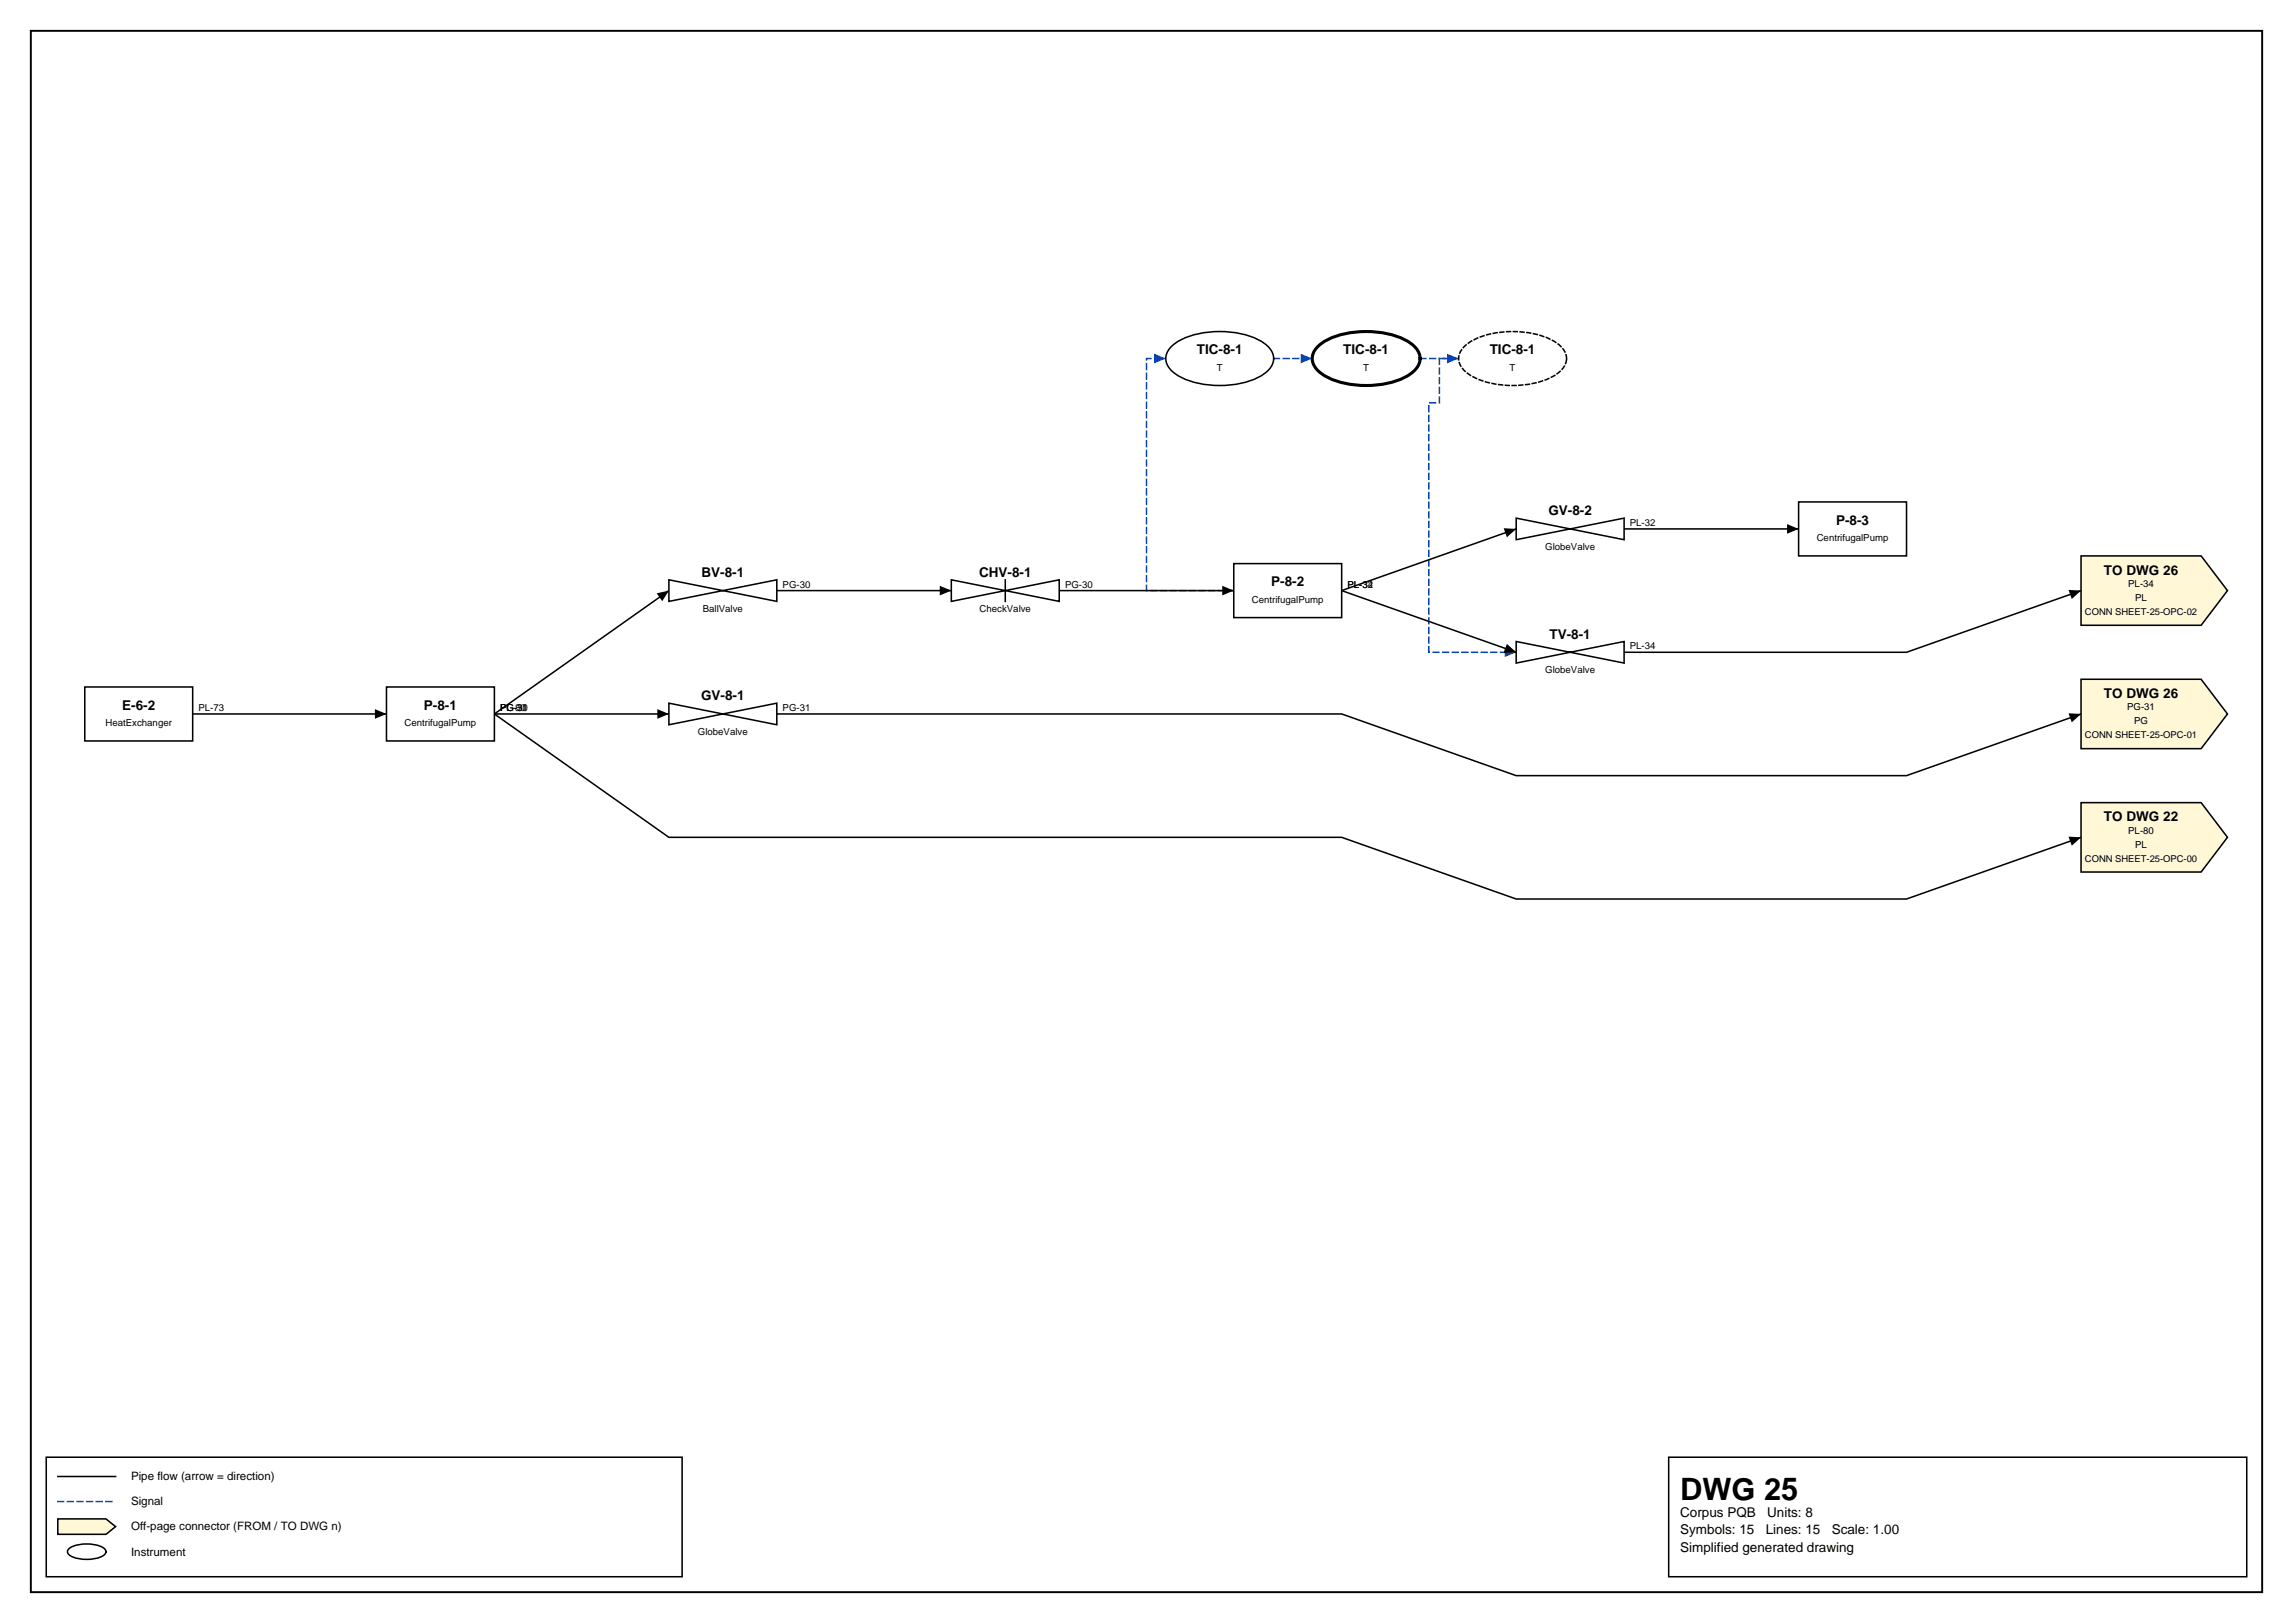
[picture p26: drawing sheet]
<svg xmlns="http://www.w3.org/2000/svg" width="420mm" height="297mm" viewBox="0 0 420 297" stroke-linecap="round" stroke-linejoin="round" font-family="sans-serif">
<defs><g id="words">
<text font-size="5.6" x="307.6" y="274.5">DWG 25</text>
<g font-size="2.5">
<text x="219.1" y="64.8">TIC-8-1</text>
<text x="245.9" y="64.8">TIC-8-1</text>
<text x="272.7" y="64.8">TIC-8-1</text>
<text x="283.5" y="94.3">GV-8-2</text>
<text x="336.2" y="96">P-8-3</text>
<text x="128.4" y="105.6">BV-8-1</text>
<text x="179.2" y="105.6">CHV-8-1</text>
<text x="232.7" y="107.3">P-8-2</text>
<text x="385.2" y="105.1">TO DWG 26</text>
<text x="283.7" y="116.9">TV-8-1</text>
<text x="22.4" y="129.9">E-6-2</text>
<text x="77.6" y="129.9">P-8-1</text>
<text x="128.4" y="128.2">GV-8-1</text>
<text x="385.2" y="127.7">TO DWG 26</text>
<text x="385.2" y="150.3">TO DWG 22</text>
<text x="307.6" y="277.6">Corpus PQB</text>
<text x="307.6" y="280.8">Symbols: 15</text>
<text x="323.3" y="280.8">Lines: 15</text>
<text x="323.5" y="277.6">Units: 8</text>
<text x="335.3" y="280.8">Scale: 1.00</text>
<text x="307.6" y="284">Simplified generated drawing</text>
</g>
<g font-size="2.1">
<text x="24" y="270.9">Pipe flow (arrow = direction)</text>
<text x="24" y="275.5">Signal</text>
<text x="24" y="280.1">Off-page connector (FROM / TO DWG n)</text>
<text x="24" y="284.7">Instrument</text>
</g>
<g font-size="1.8">
<text x="222.8" y="67.9">T</text>
<text x="249.6" y="67.9">T</text>
<text x="276.4" y="67.9">T</text>
<text x="282.9" y="100.6">GlobeValve</text>
<text x="298.4" y="96.3">PL-32</text>
<text x="332.6" y="99.1">CentrifugalPump</text>
<text x="143.3" y="107.6">PG-30</text>
<text x="195" y="107.6">PG-30</text>
<text x="246.7" y="107.6">PL-32</text>
<text x="250.4" y="107.6">4</text>
<text x="389.6" y="107.4">PL-34</text>
<text x="128.7" y="111.9">BallValve</text>
<text x="179.3" y="111.9">CheckValve</text>
<text x="229.2" y="110.4">CentrifugalPump</text>
<text x="390.9" y="110">PL</text>
<text x="298.4" y="118.9">PL-34</text>
<text x="282.9" y="123.2">GlobeValve</text>
<text x="36.3" y="130.1">PL-73</text>
<text x="91.6" y="130.1">PG-30</text>
<text x="92.7" y="130.1">L-801</text>
<text x="143.3" y="130.1">PG-31</text>
<text x="389.4" y="130">PG-31</text>
<text x="19.3" y="132.9">HeatExchanger</text>
<text x="74.1" y="132.9">CentrifugalPump</text>
<text x="127.8" y="134.5">GlobeValve</text>
<text x="390.7" y="132.6">PG</text>
<text x="389.6" y="152.6">PL-80</text>
<text x="390.9" y="155.1">PL</text>
</g>
<g font-size="1.7">
<text x="381.7" y="112.5">CONN SHEET-25-OPC-02</text>
<text x="381.7" y="135.1">CONN SHEET-25-OPC-01</text>
<text x="381.7" y="157.7">CONN SHEET-25-OPC-00</text>
</g>
</g></defs>
<path d="M5.6 5.6h408.6v285.8h-408.6z" fill="none" stroke="#000" stroke-width=".35"/>
<path d="M8.5 266.7h116.4v21.9h-116.4zM10.6 270.2h10.6M305.5 266.7h105.8v21.9h-105.8z" fill="none" stroke="#000" stroke-width=".28"/>
<path d="M10.6 274.8h10.6" fill="none" stroke="#0046c8" stroke-width=".28" stroke-dasharray="1.1 .7"/>
<path d="M10.6 278h8.8l1.8 1.4-1.8 1.4h-8.8z" fill="#fff7d6" stroke="#000" stroke-width=".28"/>
<path d="M297.3 96.8h32M142.2 108.1h32M12.7 283.4a6.7 6.7 0 0 1 6.3 0 .72 .72 0 0 1 0 1.2 6.7 6.7 0 0 1-6.3 0 .72 .72 0 0 1 0-1.2z" fill="none" stroke="#000" stroke-width=".28"/>
<path d="M327.2 95.9l2.1 .9-2.1 .9zM172.1 107.2l2.1 .9-2.1 .9z" fill="#000"/>
<path d="M267.1 65.6h-3.6v8.1h-1.9v45.7h16" fill="none" stroke="#0046c8" stroke-width=".28" stroke-dasharray="1.1 .7"/>
<path d="M275.5 118.5l2.1 .9-2.1 .9z" fill="#0046c8"/>
<path d="M277.6 96.8l-32 11.3 32 11.3" fill="none" stroke="#000" stroke-width=".28"/>
<path d="M275.3 96.7l2.3 .1-1.7 1.5zM275.9 117.8l1.7 1.6-2.3 .1z" fill="#000"/>
<path d="M225.9 108.1h-16v-42.5h3.5" fill="none" stroke="#0046c8" stroke-width=".28" stroke-dasharray="1.1 .7"/>
<path d="M211.3 64.7l2.1 .9-2.1 .9z" fill="#0046c8"/>
<path d="M193.9 108.1h32M381 108.1l-32 11.3h-51.7M35.3 130.7h35.5" fill="none" stroke="#000" stroke-width=".28"/>
<path d="M223.8 107.2l2.1 .9-2.1 .9zM378.7 108l2.3 .1-1.7 1.5zM68.6 129.8l2.2 .9-2.2 .9z" fill="#000"/>
<path d="M260 65.6h7.1" fill="none" stroke="#0046c8" stroke-width=".28" stroke-dasharray="1.1 .7"/>
<path d="M264.9 64.7l2.2 .9-2.2 .9z" fill="#0046c8"/>
<path d="M142.2 130.7h103.4l32 11.3h71.4l32-11.3" fill="none" stroke="#000" stroke-width=".28"/>
<path d="M378.7 130.5l2.3 .2-1.7 1.5z" fill="#000"/>
<path d="M233.2 65.6h7" fill="none" stroke="#0046c8" stroke-width=".28" stroke-dasharray="1.1 .7"/>
<path d="M238.1 64.7l2.1 .9-2.1 .9z" fill="#0046c8"/>
<path d="M122.5 108.1l-32 22.6M90.5 130.7l32 22.5h123.1l32 11.3h71.4l32-11.3M90.5 130.7h32" fill="none" stroke="#000" stroke-width=".28"/>
<path d="M120.2 108.6l2.3-.5-1.3 1.9zM120.3 129.8l2.2 .9-2.2 .9zM378.7 153.1l2.3 .1-1.7 1.6z" fill="#000"/>
<g fill="#fff">
<path d="M122.5 103.2h19.7v9.8h-19.7z"/>
<path d="M277.6 91.9h19.7v9.8h-19.7z"/>
<path d="M277.6 114.4h19.7v9.9h-19.7z"/>
</g>
<g fill="#fff" stroke="#000" stroke-width=".28">
<path d="M122.5 106.1l19.7 4v-4l-19.7 4z"/>
<path d="M277.6 94.8l19.7 4v-4l-19.7 4z"/>
<path d="M225.9 103.2h19.7v9.8h-19.7z"/>
<path d="M277.6 117.4l19.7 4v-4l-19.7 4z"/>
<path d="M15.5 125.7h19.8v9.9h-19.8z"/>
</g>
<path d="M268 63.5a12.8 12.8 0 0 1 8.9-2.8 12.8 12.8 0 0 1 9 2.8 2.96 2.96 0 0 1-.7 4.8 15.5 15.5 0 0 1-11.1 2 10.7 10.7 0 0 1-6.1-2.6 2.82 2.82 0 0 1 0-4.2z" fill="#fff" stroke="#000" stroke-width=".28" stroke-dasharray=".7 .5"/>
<path d="M381 101.7h22l4.8 6.4-4.8 6.3h-22z" fill="#fff7d6" stroke="#000" stroke-width=".28"/>
<path d="M174.2 103.2h19.7v9.8h-19.7z" fill="#fff"/>
<path d="M174.2 106.1l19.7 4v-4l-19.7 4z" fill="#fff" stroke="#000" stroke-width=".28"/>
<path d="M184 106.1v4" fill="none" stroke="#000" stroke-width=".28"/>
<path d="M241.2 63.5a12.8 12.8 0 0 1 8.9-2.8 12.8 12.8 0 0 1 9 2.8 2.96 2.96 0 0 1-.7 4.8 15.5 15.5 0 0 1-11.1 2 10.7 10.7 0 0 1-6.1-2.6 2.82 2.82 0 0 1 0-4.2z" fill="#fff" stroke="#000" stroke-width=".56"/>
<path d="M122.5 125.7h19.7v9.9h-19.7z" fill="#fff"/>
<g fill="#fff" stroke="#000" stroke-width=".28">
<path d="M122.5 128.7l19.7 3.9v-3.9l-19.7 3.9z"/>
<path d="M329.3 91.9h19.7v9.8h-19.7z"/>
</g>
<path d="M381 146.9h22l4.8 6.3-4.8 6.4h-22z" fill="#fff7d6" stroke="#000" stroke-width=".28"/>
<path d="M214.3 63.5a12.8 12.8 0 0 1 9-2.8 12.8 12.8 0 0 1 9 2.8 2.96 2.96 0 0 1-.7 4.8 15.5 15.5 0 0 1-11.1 2 10.7 10.7 0 0 1-6.2-2.6 2.82 2.82 0 0 1 0-4.2z" fill="#fff" stroke="#000" stroke-width=".28"/>
<path d="M381 124.3h22l4.8 6.4-4.8 6.3h-22z" fill="#fff7d6" stroke="#000" stroke-width=".28"/>
<path d="M70.8 125.7h19.7v9.9h-19.7z" fill="#fff" stroke="#000" stroke-width=".28"/>
<use href="#words"/>
</svg>
